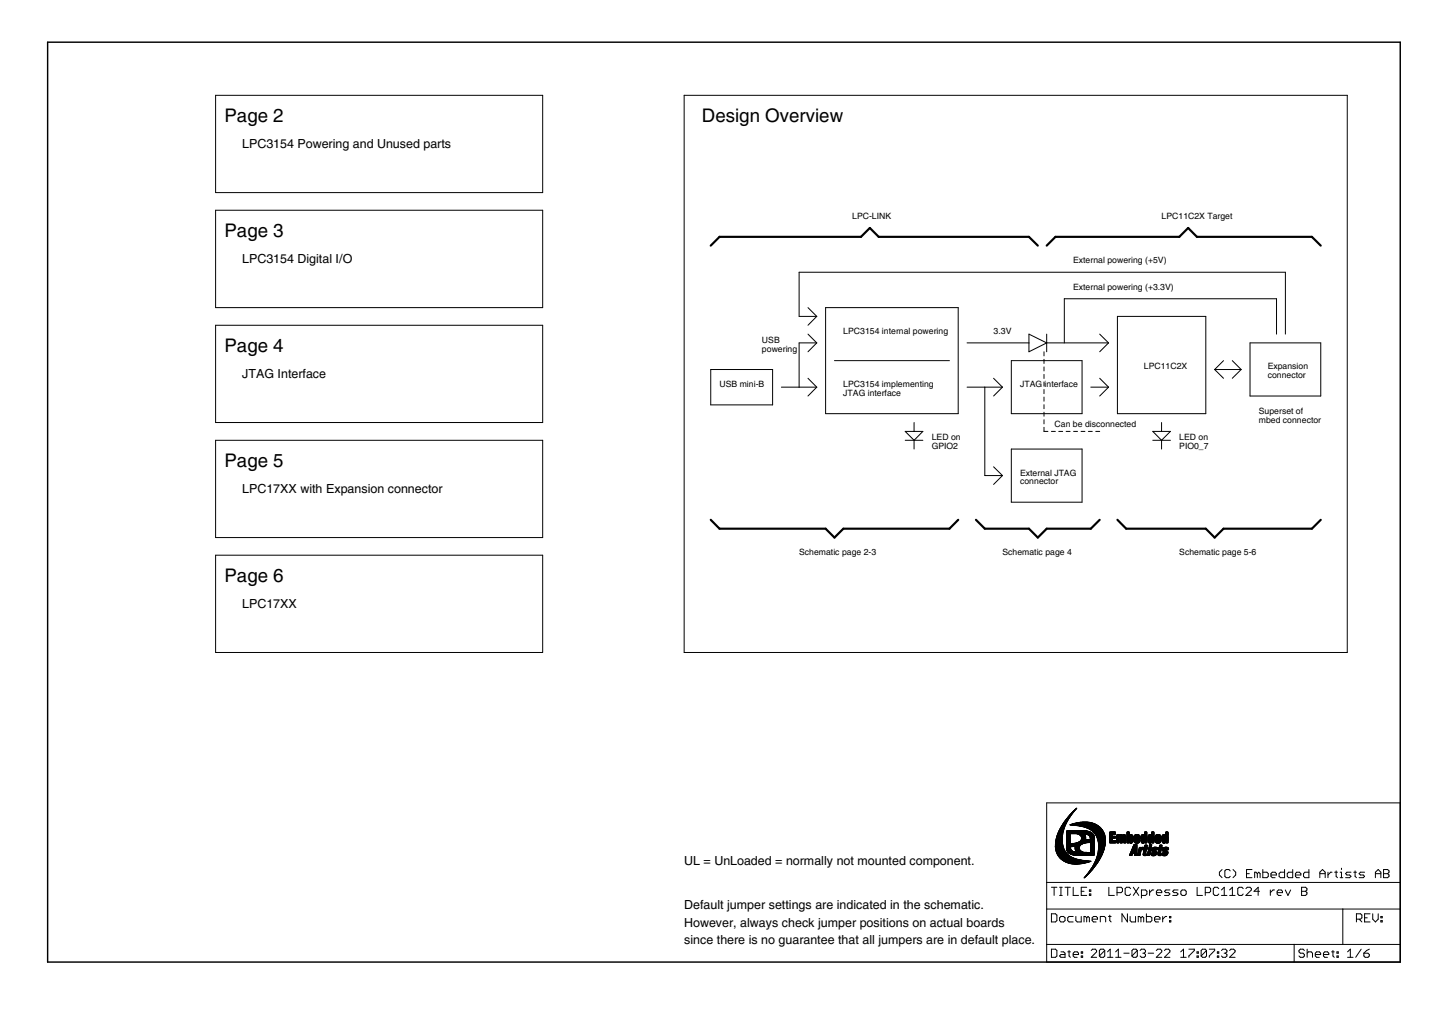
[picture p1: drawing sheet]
<svg xmlns="http://www.w3.org/2000/svg" width="297mm" height="210mm" viewBox="0 0 297 210" stroke-linecap="round" stroke-linejoin="round" font-family="sans-serif">
<defs><g id="words">
<g font-size="4.4">
<text x="46.1" y="25">Page 2</text>
<text x="144.1" y="25">Design Overview</text>
<text x="46.1" y="48.6">Page 3</text>
<text x="46.1" y="72.2">Page 4</text>
<text x="46.1" y="95.8">Page 5</text>
<text x="46.1" y="119.4">Page 6</text>
</g>
<g font-size="3">
<text x="49.7" y="30.4">LPC3154 Powering and Unused parts</text>
<text x="49.7" y="54">LPC3154 Digital I/O</text>
<text x="49.7" y="77.6">JTAG Interface</text>
<text x="49.7" y="101.2">LPC17XX with Expansion connector</text>
<text x="49.7" y="124.8">LPC17XX</text>
<text x="140.4" y="177.4">UL = UnLoaded = normally not mounted component.</text>
<text x="140.4" y="190.1">However, always check jumper positions on actual boards</text>
<text x="140.4" y="186.5">Default jumper settings are indicated in the schematic.</text>
<text x="140.4" y="193.8">since there is no guarantee that all jumpers are in default place.</text>
</g>
<g font-size="2.1">
<text x="174.9" y="45">LPC-LINK</text>
<text x="238.4" y="45">LPC11C2X Target</text>
<text x="220.3" y="54">External powering (+5V)</text>
<text x="220.3" y="59.5">External powering (+3.3V)</text>
<text x="156.4" y="70.4">USB</text>
<text x="173.1" y="68.6">LPC3154 internal powering</text>
<text x="204" y="68.6">3.3V</text>
<text x="156.4" y="72.2">powering</text>
<text x="234.8" y="75.8">LPC11C2X</text>
<text x="260.2" y="75.8">Expansion</text>
<text x="260.2" y="77.6">connector</text>
<text x="147.7" y="79.4">USB mini-B</text>
<text x="173.1" y="79.4">LPC3154 implementing</text>
<text x="173.1" y="81.3">JTAG interface</text>
<text x="209.4" y="79.4">JTAG interface</text>
<text x="216.5" y="87.6">Can be disconnected</text>
<text x="258.4" y="84.9">Superset of</text>
<text x="258.4" y="86.7">mbed connector</text>
<text x="191.3" y="90.3">LED on</text>
<text x="191.3" y="92.1">GPIO2</text>
<text x="242.1" y="90.3">LED on</text>
<text x="242.1" y="92.1">PIO0_7</text>
<text x="209.4" y="97.6">External JTAG</text>
<text x="209.4" y="99.4">connector</text>
<text x="164" y="113.9">Schematic page 2-3</text>
<text x="205.8" y="113.9">Schematic page 4</text>
<text x="242.1" y="113.9">Schematic page 5-6</text>
</g>
</g></defs>
<path d="M9.8 8.7v188.7zM9.8 8.7h277.6zM287.4 8.7v188.7zM9.8 197.4h277.6z" fill="#000" stroke="#000" stroke-width=".3"/>
<g fill="#000" stroke="#000" stroke-width=".21">
<path d="M44.3 19.6h67.1zM111.4 19.6v19.9zM140.4 19.6h136.2zM276.6 19.6v114.3zM44.3 19.6v19.9zM44.3 39.5h67.1zM44.3 43.1h67.1zM111.4 43.1v20zM164 55.9v9zM164 55.9h99.9zM44.3 43.1v20zM44.3 66.7h67.1z"/>
<path d="M44.3 63.1h67.1zM111.4 66.7v20zM145.9 75.8h12.7zM158.6 75.8v7.3zM160.4 79.4h3.6zM164 79.4h3.7zM164 70.4v9zM164 70.4h3.7zM164 64.9h3.7zM165.9 77.6l1.8 1.8zM167.7 79.4l-1.8 1.9zM165.9 68.6l1.8 1.8z"/>
<path d="M167.7 70.4l-1.8 1.8zM165.9 63.1l1.8 1.8zM167.7 64.9l-1.8 1.8zM169.5 63.1v21.8zM171.3 74h23.6zM169.5 63.1h27.2zM198.5 70.4h12.7zM198.5 79.4h3.7zM202.2 79.4h3.6zM202.2 79.4v18.2zM204 77.6l1.8 1.8zM205.8 79.4l-1.8 1.9z"/>
<path d="M207.6 74h14.5zM211.2 68.6l3.7 1.8zM211.2 70.4v1.8zM211.2 68.6v1.8zM211.2 72.2l3.7-1.8zM214.3 72.2v.8zM214.3 73.7v.9zM214.3 75.3v.8zM214.3 76.8v.9zM214.3 78.4v.8zM214.3 79.9v.9zM214.9 70.4h12.7z"/>
<path d="M214.9 70.4v1.8zM214.9 68.6v1.8zM218.5 61.3h43.5zM218.5 61.3v9.1zM222.1 74v10.9zM223.9 79.4h3.7zM225.7 68.6l1.9 1.8zM227.6 70.4l-1.9 1.8zM225.7 77.6l1.9 1.8zM227.6 79.4l-1.9 1.9zM229.4 64.9v20zM229.4 64.9h18.1z"/>
<path d="M249.3 75.8h5.5zM249.3 75.8l1.9-1.8zM249.3 75.8l1.9 1.8zM253 74l1.8 1.8zM253 77.6l1.8-1.8zM256.6 70.4h14.5zM262 61.3v7.3zM263.9 55.9v12.7zM271.1 70.4v10.9zM44.3 66.7v20zM44.3 90.3h67.1zM44.3 86.7h67.1z"/>
<path d="M111.4 90.3v20zM145.9 75.8v7.3zM145.9 83.1h12.7zM169.5 84.9h27.2zM185.8 88.5h1.8zM187.6 86.7v1.8zM187.6 88.5h1.8zM185.8 88.5l1.8 1.8zM185.8 90.3h1.8zM187.6 90.3h1.8zM187.6 90.3v1.8zM189.4 88.5l-1.8 1.8z"/>
<path d="M196.7 63.1v21.8zM202.2 97.6h3.6zM204 95.8l1.8 1.8zM205.8 97.6l-1.8 1.8zM207.6 74v10.9zM207.6 92.1h14.5zM214.3 81.5v.8zM214.3 83v.9zM214.3 84.6v.8zM214.3 86.1v.9zM214.3 87.7v.8zM214.3 88.5h.8z"/>
<path d="M215.8 88.5h.8zM217.3 88.5h.8zM218.9 88.5h.8zM220.4 88.5h.8zM221.9 88.5h.8zM207.6 84.9h14.5zM222.1 92.1v10.9zM223.4 88.5h.8zM224.9 88.5h.8zM229.4 84.9h18.1zM236.6 88.5h1.8zM238.4 86.7v1.8z"/>
<path d="M238.4 88.5h1.9zM236.6 88.5l1.8 1.8zM236.6 90.3h1.8zM238.4 90.3h1.9zM238.4 90.3v1.8zM240.3 88.5l-1.9 1.8zM247.5 64.9v20zM256.6 70.4v10.9zM256.6 81.3h14.5zM44.3 90.3v20zM44.3 113.9h67.1zM44.3 110.3h67.1z"/>
<path d="M111.4 113.9v20zM207.6 92.1v10.9zM207.6 103h14.5zM44.3 113.9v20zM44.3 133.9h67.1zM140.4 19.6v114.3zM140.4 133.9h136.2zM250.3 179v.5zM250.3 179l.6-.6zM251.4 178.7v1.1zM251.4 179.8l.3 .3zM251.4 178.7l.3-.3z"/>
<path d="M251.7 178.4h.6zM252.3 178.4l.2 .3zM253.7 179v.5zM253.1 178.4l.6 .6zM255.9 178.4v1.7zM255.9 179.3h.6zM255.9 178.4h1.1zM257.6 179h.2zM257.8 179l.3 .3zM258.1 179.3v.8zM258.1 179.3l.3-.3zM258.4 179l.3 .3z"/>
<path d="M258.7 179.3v.8zM259.2 178.4v1.7zM259.2 179h.9zM260.3 179.3v.5zM260.1 179l.2 .3zM260.9 179.3v.5zM261.2 179l-.3 .3zM261.2 179h.5zM261.7 179l.3 .3zM262 179.3v.2zM260.9 179.5h1.1zM262.6 179.3v.5z"/>
<path d="M262.8 179l-.2 .3zM262.8 179h.9zM263.7 178.4v1.7zM264.2 179.3v.5zM264.5 179l-.3 .3zM264.5 179h.9zM265.4 178.4v1.7zM265.9 179.3v.5zM266.2 179l-.3 .3zM266.2 179h.5zM266.7 179l.3 .3zM267 179.3v.2z"/>
<path d="M265.9 179.5h1.1zM267.6 179.3v.5zM267.9 179l-.3 .3zM267.9 179h.8zM268.7 178.4v1.7zM270.9 179l.6-.6zM270.9 179.3h1.1zM271.5 178.4l.5 .6zM272 179v1.1zM273.2 179l-.6 .5zM273.2 179h.2zM274 179h.6z"/>
<path d="M274.3 178.7v1.1zM274.3 179.8l.3 .3zM275.1 179h.3zM275.4 179v1.1zM275.4 178.1v.3zM276.5 179l-.3 .3zM276.2 179.3l.3 .2zM276.5 179h.8zM276.5 179.5h.6zM277.1 179.5l.2 .3zM277.9 179h.5zM278.2 178.7v1.1z"/>
<path d="M278.2 179.8l.2 .3zM279.3 179l-.3 .3zM279 179.3l.3 .2zM279.3 179h.8zM279.3 179.5h.5zM279.8 179.5l.3 .3zM282.3 179l.6-.6zM282.3 179.3h1.2zM282.9 178.4l.6 .6zM283.5 179v1.1zM284 178.4h.9zM284 179.3h.9z"/>
<path d="M284.9 178.4l.2 .3zM284.9 179.3l.2 .2zM285.1 178.7v.3zM285.1 179l-.2 .3zM285.1 179.5v.3zM285.1 179.8l-.2 .3zM214.9 164.7h72.5zM287.4 164.7v16.4zM214.9 197.4h50.8zM214.9 193.8v3.6zM214.9 193.8h50.8zM214.9 186.5v7.3z"/>
<path d="M214.9 181.1v5.4zM214.9 181.1h72.5zM214.9 164.7v16.4zM215.8 194.8v1.6zM215.8 196.4h.9zM215.8 182.1h1.2zM215.8 187.5v1.7zM215.8 189.2h.9zM216.4 182.1v1.6zM216.7 196.4l.3-.2zM215.8 194.8h.9zM216.7 189.2l.3-.3z"/>
<path d="M215.8 187.5h.9zM217 195v1.2zM216.7 194.8l.3 .2zM217 187.8v1.1zM216.7 187.5l.3 .3zM217.8 195.9l-.3 .3zM217.5 183.7h.6zM217.5 182.1h.6zM217.5 188.3v.6zM217.5 188.9l.3 .3zM217.8 195.3h.5zM217.5 196.2l.3 .2z"/>
<path d="M217.8 195.9h.8zM217.8 182.1v1.6zM217.8 189.2h.5zM217.8 188l-.3 .3zM218.3 195.3l.3 .3zM218.3 189.2l.3-.3zM217.8 188h.5zM218.6 195.6v.8zM217.8 196.4h.8zM218.6 182.1h1.1zM218.6 188.3v.6zM218.3 188l.3 .3z"/>
<path d="M219.2 195.3h.5zM219.2 182.1v1.6zM219.2 188.3v.6zM219.2 188.9l.3 .3zM219.5 195v1.2zM219.5 196.2l.2 .2zM219.5 188l-.3 .3zM219.5 189.2h.8zM220.3 195.6v.6zM220.3 195.6l.3-.3zM220.3 182.1v1.6zM220.3 183.7h1.1z"/>
<path d="M219.5 188h.8zM220.3 196.2l.3 .2zM220.6 195.3h.5zM220.9 188v.9zM220.9 188.9l.2 .3zM220.6 196.4h.5zM221.1 195.3l.3 .3zM221.1 189.2h.9zM221.4 195.6v.3zM220.3 195.9h1.1zM222 195.3h.2zM222 195.3v.3z"/>
<path d="M222 196.2h.2zM222 196.2v.2zM222 182.1v1.6zM222 183.7h1.1zM222 182.9h.5zM222 188v1.2zM222.2 195.3v.3zM222 195.6h.2zM222.2 196.2v.2zM222 196.4h.2zM222.5 188v1.2zM222.5 188h.3z"/>
<path d="M222.8 188l.3 .3zM222 182.1h1.1zM223.1 188.3v.9zM223.1 188.3l.3-.3zM223.4 188l.2 .3zM223.6 182.6h.3zM223.6 182.6v.3zM223.6 183.4h.3zM223.6 183.4v.3zM223.6 188.3v.9zM223.9 182.6v.3zM223.6 182.9h.3z"/>
<path d="M223.9 183.4v.3zM223.6 183.7h.3zM225.1 195.3l-1.1 1.1zM224.2 188.3v.6zM224.2 188.3l.3-.3zM224.3 194.8l-.3 .2zM224.2 188.9l.3 .3zM224.5 188h.5zM224.3 194.8h.5zM224.5 189.2h.5zM225 188l.3 .3zM224 196.4h1.1z"/>
<path d="M225.1 195v.3zM224.8 194.8l.3 .2zM225.3 188.3v.3zM224.2 188.6h1.1zM225.7 195v1.2zM225.7 195l.3-.2zM226.8 195l-1.1 1.2zM225.9 188v1.2zM225.9 188h.8zM226 194.8h.5zM225.7 196.2l.3 .2zM226.5 194.8l.3 .2z"/>
<path d="M226 196.4h.5zM226.7 188l.3 .3zM226.8 195v1.2zM226.8 196.2l-.3 .2zM227 188.3v.9zM227.4 195.3l.5-.5zM227.4 196.4h1.1zM227.5 188h.6zM227.6 182.1v1.6zM227.6 183.7h1.1zM227.8 187.8v1.1zM227.8 188.9l.3 .3z"/>
<path d="M227.9 194.8v1.6zM229 195.3l.6-.5zM229 196.4h1.1zM229.3 182.1v1.6zM229.3 182.1h.8zM229.6 194.8v1.6zM230.1 182.1l.3 .2zM229.3 183.2h.8zM230.3 187.5v1.7zM230.3 187.5l1.1 1.7zM230.4 182.3v.6zM230.1 183.2l.3-.3z"/>
<path d="M230.7 195.6h1.1zM231 182.3v1.1zM231 183.4l.2 .3zM231.2 182.1l-.2 .2zM231.2 183.7h.6zM231.4 187.5v1.7zM231.2 182.1h.6zM232.1 183.4l-.3 .3zM232 188v.9zM232 188.9l.3 .3zM231.8 182.1l.3 .2zM232.3 189.2h.8z"/>
<path d="M232.4 195v1.2zM232.4 195l.2-.2zM233.5 195l-1.1 1.2zM232.6 194.8h.6zM232.4 196.2l.2 .2zM232.6 182.1l1.2 1.6zM233.1 188v1.2zM233.2 194.8l.3 .2zM232.6 196.4h.6zM233.5 195v1.2zM233.5 196.2l-.3 .2zM233.7 188v1.2z"/>
<path d="M233.7 188h.2zM233.8 182.1l-1.2 1.6zM233.9 188l.3 .3zM234 195l.3-.2zM234.2 188.3v.9zM234.2 188.3l.3-.3zM234.3 194.8h.6zM234 196.2l.3 .2zM234.3 182.6v1.7zM234.3 182.6h.9zM234.5 188l.3 .3zM234.8 188.3v.9z"/>
<path d="M234.9 194.8l.2 .2zM234.6 195.6h.3zM234.9 195.6l.2 .3zM234.3 196.4h.6zM235.1 195v.3zM235.1 195.3l-.2 .3zM235.1 195.9v.3zM235.1 196.2l-.2 .2zM235.2 182.6l.2 .3zM234.3 183.7h.9zM235.3 187.5v1.7zM235.3 189.2h.9z"/>
<path d="M235.4 182.9v.5zM235.4 183.4l-.2 .3zM235.7 195.6h1.1zM236 182.6v1.1zM236 183.2l.5-.6zM236.2 189.2l.3-.3zM235.3 188h.9zM236.5 188.3v.6zM236.2 188l.3 .3zM236.5 182.6h.3zM237 188.3v.6zM237.3 188l-.3 .3z"/>
<path d="M237 188.9l.3 .3zM237.3 188h.5zM237.4 196.4l1.1-1.1zM237.4 182.9v.5zM237.4 182.9l.3-.3zM237.4 195l.3-.2zM237.4 183.4l.3 .3zM237.7 182.6h.5zM237.3 189.2h.5zM237.8 188l.3 .3zM238.1 188.3v.3zM237 188.6h1.1z"/>
<path d="M237.7 194.8h.5zM237.7 183.7h.5zM238.2 182.6l.3 .3zM237.4 196.4h1.1zM238.5 195v.3zM238.2 194.8l.3 .2zM238.5 182.9v.3zM237.4 183.2h1.1zM238.7 188v1.2zM238.7 188.6l.5-.6zM239 196.4l1.2-1.1zM239.1 183.7h.8z"/>
<path d="M239.1 182.9l.2-.3zM239.2 188h.3zM239 195l.3-.2zM239.1 182.9l.2 .3zM239.3 182.6h.9zM239.3 194.8h.6zM240.2 183.4l-.3 .3zM239.3 183.2h.6zM240.1 188h.2zM240.1 188v.3zM240.1 188.9h.2zM240.1 188.9v.3z"/>
<path d="M239 196.4h1.2zM240.2 195v.3zM239.9 194.8l.3 .2zM239.9 183.2l.3 .2zM240.3 188v.3zM240.1 188.3h.2zM240.3 188.9v.3zM240.1 189.2h.2zM240.7 183.7h.9zM240.7 182.9l.3-.3zM240.7 182.9l.3 .3zM241 182.6h.8z"/>
<path d="M241.8 183.4l-.2 .3zM241 183.2h.6zM241.6 183.2l.2 .2zM242.4 195.3l.6-.5zM242.4 196.4h1.1zM242.4 182.9v.5zM242.4 183.4l.3 .3zM242.7 183.7h.5zM242.7 182.6l-.3 .3zM243 194.8v1.6zM243.5 183.4l-.3 .3zM242.7 182.6h.5z"/>
<path d="M243.5 182.9v.5zM243.2 182.6l.3 .3zM244.1 194.8h1.1zM244.1 196.2v.2zM245.2 194.8v.2zM245.2 195l-1.1 1.2zM245.7 195.3h.3zM245.7 195.3v.3zM245.7 196.2h.3zM245.7 196.2v.2zM245.7 182.1v1.6zM245.7 183.7h1.1z"/>
<path d="M246 195.3v.3zM245.7 195.6h.3zM246 196.2v.2zM245.7 196.4h.3zM246.6 195v1.2zM246.6 195l.2-.2zM247.7 195l-1.1 1.2zM246.8 194.8h.6zM246.6 196.2l.2 .2zM247.4 194.8l.3 .2zM246.8 196.4h.6zM247.4 182.1v1.6z"/>
<path d="M247.4 182.1h.8zM247.7 195v1.2zM247.7 196.2l-.3 .2zM248.2 194.8h1.1zM248.2 196.2v.2zM248.2 182.1l.3 .2zM247.4 183.2h.8zM248.5 182.3v.6zM248.2 183.2l.3-.3zM249.1 182.3v1.1zM249.1 183.4l.3 .3zM249.3 194.8v.2z"/>
<path d="M249.3 195l-1.1 1.2zM249.1 182.3l.3-.2zM249.4 183.7h.5zM249.9 195.3h.3zM249.9 195.3v.3zM249.9 196.2h.3zM249.9 196.2v.2zM249.4 182.1h.5zM250.2 183.4l-.3 .3zM250.2 195.3v.3zM249.9 195.6h.3zM250.2 196.2v.2z"/>
<path d="M249.9 196.4h.3zM249.9 182.1l.3 .2zM250.7 195l.3-.2zM250.7 182.6l.6-.5zM250.7 183.7h1.2zM250.3 179.5l.6 .6zM251 194.8h.6zM250.7 196.2l.3 .2zM251.3 182.1v1.6zM251.6 194.8l.3 .2zM251.3 195.6h.3zM251.6 195.6l.3 .3z"/>
<path d="M251 196.4h.6zM251.7 180.1h.6zM251.9 195v.3zM251.6 195.6l.3-.3zM251.9 195.9v.3zM251.6 196.4l.3-.2zM252.5 179.8l-.2 .3zM252.4 196.4l1.1-1.1zM252.4 182.6l.6-.5zM252.4 183.7h1.1zM252.7 194.8l-.3 .2zM253 182.1v1.6z"/>
<path d="M253.1 180.1l.6-.6zM252.7 194.8h.5zM252.4 196.4h1.1zM253.5 195v.3zM253.2 194.8l.3 .2zM254.1 182.3v1.1zM254.1 183.4l.3 .3zM254.4 182.1l-.3 .2zM254.4 183.7h.5zM254.4 182.1h.5zM255.2 183.4l-.3 .3zM254.9 182.1l.3 .2z"/>
<path d="M255.8 183.7l1.1-1.1zM255.9 180.1h1.1zM256 182.1l-.2 .2zM256 182.1h.6zM255.8 183.7h1.1zM256.9 182.3v.3zM256.6 182.1l.3 .2zM257.4 182.9h1.2zM257.6 179v1.1zM258.3 182.1v1.6zM257.4 182.9l.9-.8zM259.2 180.1h.9z"/>
<path d="M260.1 180.1l.2-.3zM260.8 182.6v1.1zM260.8 183.2l.5-.6zM260.9 179.8l.3 .3zM261.3 182.6h.3zM261.2 180.1h.5zM262.2 182.9v.5zM262.4 182.6l-.2 .3zM262.2 183.4l.2 .3zM262.4 182.6h.6zM262.6 179.8l.2 .3zM262.4 183.7h.6z"/>
<path d="M263 182.6l.3 .3zM263.3 182.9v.3zM262.2 183.2h1.1zM262.8 180.1h.9zM263.8 182.6l.6 1.1zM264.9 182.6l-.5 1.1zM264.2 179.8l.3 .3zM264.5 180.1h.9zM265.7 193.8v3.6zM265.7 193.8h10zM265.7 197.4h21.7zM265.9 179.8l.3 .3z"/>
<path d="M266.7 195v.3zM266.7 195.3l.2 .3zM266.2 180.1h.5zM266.9 194.8l-.2 .2zM266.9 195.6h.6zM266.7 196.2l.2 .2zM267.2 182.1v1.6zM267.2 182.1h.8zM267.2 182.9h.8zM266.9 194.8h.6zM267.5 195.6l.3 .3zM266.9 196.4h.6z"/>
<path d="M267.5 194.8l.3 .2zM267.8 195.9v.3zM267.8 196.2l-.3 .2zM267.6 179.8l.3 .3zM268 182.1l.3 .2zM268 182.9l.3 .3zM267.2 183.7h.8zM268.3 182.3v.3zM268.3 182.6l-.3 .3zM268.3 183.2v.2zM268.3 183.4l-.3 .3zM268.3 194.8v1.6z"/>
<path d="M268.3 195.6l.3-.3zM268.6 195.3h.6zM267.9 180.1h.8zM269.2 195.3l.2 .3zM269.4 195.6v.8zM270 195.6v.6zM270 195.6l.3-.3zM270 196.2l.3 .2zM270.3 195.3h.5zM270.3 196.4h.5zM270.8 195.3l.3 .3zM270.9 179v1.1z"/>
<path d="M271.1 195.6v.3zM270 195.9h1.1zM271.7 195.6v.6zM271.7 195.6l.2-.3zM271.7 196.2l.2 .2zM271.9 195.3h.6zM271.9 196.4h.6zM272.5 195.3l.3 .3zM272.6 179v1.1zM272.8 195.6v.3zM271.7 195.9h1.1zM273.3 195.3h.6z"/>
<path d="M273.6 195v1.2zM273.6 196.2l.3 .2zM274.4 195.3h.3zM274.4 195.3v.3zM274.4 196.2h.3zM274.4 196.2v.2zM274.7 195.3v.3zM274.4 195.6h.3zM274.7 196.2v.2zM274.4 196.4h.3zM275.1 180.1h.6zM275.7 186.5v7.3z"/>
<path d="M214.9 186.5h60.8zM275.7 193.8h11.7zM276.2 180.1h.9zM276.6 195.3l.6-.5zM276.6 196.4h1.1zM277.1 180.1l.2-.3zM277.2 194.8v1.6zM279.4 194.8l-1.1 1.6zM278.4 187.5v1.7zM278.4 187.5h.9zM279 188.6l.6 .6zM279 180.1h.8z"/>
<path d="M279.3 187.5l.3 .3zM278.4 188.6h.9zM279.6 187.8v.5zM279.6 188.3l-.3 .3zM279.8 180.1l.3-.3zM280 195.6v.6zM280 196.2l.2 .2zM280.1 187.5v1.7zM280.1 189.2h1.1zM280.1 188.3h.6zM280.2 196.4h.6zM280 195.6l.5-.6z"/>
<path d="M280.8 196.4l.3-.2zM280 195.6h.8zM280.5 195l.6-.2zM281.1 195.9v.3zM280.8 195.6l.3 .3zM280.1 187.5h1.1zM281.8 187.5v1.1zM281.8 188.6l.5 .6zM282.3 189.2l.6-.6zM282.3 179v1.1zM282.9 187.5v1.1zM283.5 188h.2z"/>
<path d="M283.5 188v.3zM283.5 188.9h.2zM283.5 188.9v.3zM283.7 188v.3zM283.5 188.3h.2zM283.7 188.9v.3zM283.5 189.2h.2zM284 178.4v1.7zM284 180.1h.9zM275.7 186.5h11.7zM287.4 186.5v7.3zM287.4 193.8v3.6z"/>
<path d="M287.4 181.1v5.4z"/>
</g>
<g fill="#000" stroke="#000" stroke-width=".21">
<path d="M216.6 173.8l1.7 .1zM216.6 173.8h1.6zM216.6 173.7l1.6 .1zM216.6 173.7h1.6zM216.6 173.6l1.6 .1zM216.6 173.6h1.6zM216.7 173.5l1.5 .1zM216.7 173.5h1.5zM216.7 173.4l1.5 .1zM216.7 173.4h1.5zM216.7 173.4h1.4zM216.7 173.3l1.4 .1z"/>
<path d="M216.7 173.3h1.4zM216.7 173.2l1.4 .1zM216.7 173.2h1.4zM216.7 174l1.6 .1zM216.7 174h1.6zM216.7 173.9l1.6 .1zM216.7 173.9h1.6zM216.7 172.9h1.4zM216.7 172.8l1.4 .1zM216.7 172.8h1.4zM216.7 174.2h1.7zM216.7 174.1l1.7 .1z"/>
<path d="M216.7 174.1h1.7zM216.7 174l1.7 .1zM216.7 173.1l1.4 .1zM216.7 173.1h1.4zM216.7 173l1.4 .1zM216.7 173h1.4zM216.7 172.9l1.4 .1zM216.7 174.3l1.8 .1zM216.7 174.3h1.8zM216.7 174.3h1.7zM216.7 174.2l1.7 .1zM216.7 172.7l1.4 .1z"/>
<path d="M216.7 172.7h1.4zM216.7 172.6l1.4 .1zM216.7 172.6h1.4zM216.7 172.5l1.4 .1zM216.8 174.5l1.8 .1zM216.8 174.5h1.7zM216.8 174.4l1.7 .1zM216.8 174.4h1.7zM216.8 172.5h1.3zM216.8 172.4l1.3 .1zM216.8 172.4h1.3zM216.8 172.3l1.3 .1z"/>
<path d="M216.8 174.6l1.9 .1zM216.8 174.6h1.8zM216.8 172.3h1.3zM216.8 172.2l1.3 .1zM216.8 172.2h1.3zM216.8 172.1l1.3 .1zM216.8 174.8h1.9zM216.8 174.7l1.9 .1zM216.8 174.7h1.9zM216.8 172.1h1.3zM216.8 172l1.3 .1zM216.8 172h1.3z"/>
<path d="M216.9 174.8h1.9zM216.9 174.8l1.9 .1zM216.9 172h1.2zM216.9 171.9l1.2 .1zM216.9 171.9h1.2zM216.9 174.9h1.9zM216.9 174.9l2 .1zM216.9 174.9l1.9 .1zM216.9 171.8l1.2 .1zM216.9 171.8h1.2zM216.9 171.7l1.2 .1zM216.9 171.7h1.2z"/>
<path d="M216.9 171.6l1.2 .1zM217 175l1.9 .1zM217 175h1.9zM217 175.1l2 .1zM217 175.1h2zM217 171.6h1.1zM217 171.5l1.1 .1zM217 171.5h1.1zM217 171.4l1.1 .1zM217 171.4h1.1zM217 175.2h2.1zM217 175.3h2.2z"/>
<path d="M217 175.2l2.1 .1zM217 171.3l1.1 .1zM217 171.3h1.1zM217.1 175.3l2.1 .1zM217.1 175.3h2.1zM217.1 171.2l1 .1zM217.1 171.2h1zM217.1 175.4h2.2zM217.1 171.1l1 .1zM217.1 171.1h1zM217.2 175.5h2.2zM217.2 175.4l2.1 .1z"/>
<path d="M217.2 171l.9 .1zM217.2 171h1zM217.2 175.5l2.3 .1zM217.2 170.9l1 .1zM217.2 170.9h1zM217.2 175.6h2.3zM217.2 170.8l1 .1zM217.3 175.6l2.3 .1zM217.3 175.6h2.3zM217.3 170.8h.9zM217.3 170.7l.9 .1zM217.3 175.7h2.4z"/>
<path d="M217.3 170.7h.9zM217.3 170.6l.9 .1zM217.3 175.7l2.5 .1zM217.3 175.7h2.5zM217.4 170.6h.8zM217.4 170.5l.8 .1zM217.4 175.8h2.4zM217.4 170.5h.9zM217.4 170.4l.9 .1zM217.4 175.8l2.5 .1zM217.4 175.9h2.6zM217.4 170.4h.9z"/>
<path d="M217.4 170.3l.9 .1zM217.5 175.9h2.6zM217.5 170.3h.8zM217.5 175.9l2.6 .1zM217.5 170.2l.9 .1zM217.5 170.2h.9zM217.5 176h2.7zM217.6 170.2h.8zM217.6 170.1l.8 .1zM217.6 176h2.7zM217.6 176l2.8 .1zM217.6 170.1h.8z"/>
<path d="M217.6 176.1h2.9zM217.6 170l.8 .1zM217.6 170h.8zM217.7 176.1h2.9zM217.7 169.9h.8zM217.7 169.9l.7 .1zM217.7 176.1l3 .1zM217.7 176.2h3.1zM217.7 169.8l.8 .1zM217.7 169.8h.8zM217.8 176.2l3.1 .1zM217.8 169.8h.7z"/>
<path d="M217.8 169.7l.7 .1zM217.8 176.3h3.2zM217.8 169.7h.7zM217.8 169.6l.8 .1zM217.9 176.3h3.2zM217.9 169.6h.7zM217.9 169.5l.7 .1zM217.9 176.3l3.4 .1zM217.9 169.5h.7zM218 176.4h3.4zM218 169.4l.7 .1zM218 176.4h3.6z"/>
<path d="M218 169.4h.6zM218 169.3l.7 .1zM218 169.3h.7zM218.1 176.4l3.7 .1zM218.1 169.2l.6 .1zM218.1 176.5h3.9zM218.1 169.2h.6zM218.1 169.2h.7zM218.1 169.1l.7 .1zM218.1 176.5l4.1 .1zM218.2 169.1h.6zM218.2 169l.6 .1z"/>
<path d="M218.2 176.6h4.3zM218.2 176.6h4.6zM218.2 169h.6zM218.3 168.9l.6 .1zM218.3 168.9h.6zM218.3 168.8l.6 .1zM218.3 176.6l4.9 .1zM218.4 168.8l.5 .1zM218.4 176.7h5.2zM218.4 168.8h.5zM218.4 168.7l.5 .1zM218.4 168.7h.6z"/>
<path d="M218.4 176.7h5.6zM218.5 168.7h.5zM218.5 168.6l.5 .1zM218.5 176.7l5.4 .1zM218.5 168.6h.5zM218.5 168.6h.6zM218.6 168.5l.5 .1zM218.6 168.5h.5zM218.6 176.8h5.2zM218.6 168.4l.5 .1zM218.7 176.8h5zM218.7 168.4l.4 .1z"/>
<path d="M218.7 168.4h.5zM218.7 168.3l.5 .1zM218.7 176.8l4.9 .1zM218.8 168.3h.4zM218.8 168.2l.4 .1zM218.8 176.9h4.7zM218.8 168.2h.5zM218.9 168.1l.4 .1zM218.9 168.1h.4zM218.9 176.9l4.4 .1zM218.9 168l.4 .1zM218.9 174.2l.9 .1z"/>
<path d="M218.9 174.2h.9zM218.9 174.1l.9 .1zM218.9 174.1h.9zM218.9 174l.9 .1zM218.9 174l.8 .1zM218.9 174h.8zM218.9 173.9l.8 .1zM218.9 173.9h.8zM218.9 173.8l.8 .1zM218.9 173.8h.8zM218.9 173.8h.9zM218.9 173.4h2.9z"/>
<path d="M218.9 173.2h3.2zM218.9 170.9h5.2zM218.9 170.7l4.9 .1zM218.9 174.3h.9zM218.9 173.7l1 .1zM218.9 173.7h1.3zM218.9 173.7h1.6zM218.9 173.6l1.8 .1zM218.9 173.6h2.8zM218.9 173.5l2.8 .1zM218.9 173.5h2.8zM218.9 173.4l2.9 .1z"/>
<path d="M218.9 173.3l3 .1zM218.9 173.3h3zM218.9 173.2l3.1 .1zM218.9 173.1l3.3 .1zM218.9 173.1h3.4zM218.9 173.1h.8zM218.9 173l.8 .1zM218.9 173h.8zM218.9 172.9l.8 .1zM218.9 172.9h.8zM218.9 172.8l.8 .1zM218.9 172.8h.8z"/>
<path d="M218.9 172.7l.8 .1zM218.9 172.7h.8zM218.9 172.6l.8 .1zM218.9 172.6h.8zM218.9 172.5l.8 .1zM218.9 172.5h.8zM218.9 172.4l.8 .1zM218.9 172.4h.8zM218.9 172.3l.8 .1zM218.9 172.3h.8zM218.9 172.2l.8 .1zM218.9 172.2h.8z"/>
<path d="M218.9 172.1l.8 .1zM218.9 172.1h.8zM218.9 172l.8 .1zM218.9 172h.8zM218.9 171.9l.8 .1zM218.9 171.9h.8zM218.9 171.8l.8 .1zM218.9 171.8h.8zM218.9 171.7l.8 .1zM218.9 171.7h.8zM218.9 171.6l.8 .1zM218.9 171.6h.8z"/>
<path d="M218.9 171.5l.8 .1zM218.9 171.5h.8zM218.9 171.4l.8 .1zM218.9 171.4h.8zM218.9 171.3l.8 .1zM218.9 171.3h.8zM218.9 171.2l.8 .1zM218.9 171.2h.8zM218.9 171.1l.8 .1zM218.9 171.1h.8zM218.9 171l.8 .1zM218.9 171h5.4z"/>
<path d="M218.9 171h5.3zM218.9 170.9l5.3 .1zM218.9 170.8l5.1 .1zM218.9 170.8h5.1zM218.9 170.7l5 .1zM218.9 170.7h4.9zM218.9 170.6l4.7 .1zM218.9 170.6h4.7zM218.9 170.6h4.5zM218.9 170.5l4.4 .1zM218.9 170.5h4.2zM218.9 168l.5 .1z"/>
<path d="M219 174.4l.9 .1zM219 177h4.2zM219 174.4h.9zM219 174.3l.9 .1zM219 168h.4zM219 174.5l1 .1zM219 174.5h1zM219 167.9l.4 .1zM219 174.6h1.1zM219.1 174.5l1 .1zM219.1 167.9h.3zM219.1 174.6l1.1 .1z"/>
<path d="M219.1 177h3.9zM219.1 174.7h1.1zM219.1 170.5h3.8zM219.1 167.8l.4 .1zM219.1 174.7l1.3 .1zM219.1 174.7h1.2zM219.1 174.8h1.4zM219.1 167.8h.4zM219.2 177l3.7 .1zM219.2 167.7l.3 .1zM219.2 174.8l1.7 .1zM219.2 174.8h1.5z"/>
<path d="M219.2 167.7h.4zM219.2 174.9h3.9zM219.3 174.9l5.3 .1zM219.3 167.6l.3 .1zM219.3 167.6h.4zM219.3 177.1h3.4zM219.3 167.5l.4 .1zM219.4 167.5h.4zM219.4 175h5.2zM219.4 170.4l3.2 .1zM219.4 177.1h3.2zM219.4 175l5.2 .1z"/>
<path d="M219.4 167.4l.4 .1zM219.4 167.4h.4zM219.5 167.4h.3zM219.5 175.1h5.1zM219.5 167.3l.3 .1zM219.5 167.3h.4zM219.6 177.1l2.8 .1zM219.6 175.1l5 .1zM219.6 167.2l.3 .1zM219.6 169.2h5.5zM219.6 167.2h.3zM219.6 175.2h5z"/>
<path d="M219.7 167.2h.3zM219.7 175.2h4.9zM219.7 169.2l5.4 .1zM219.7 167.1l.3 .1zM219.7 177.2h2.5zM219.7 169.2h5.3zM219.7 171l4.6 .1zM219.7 167.1h.3zM219.8 175.2l4.8 .1zM219.8 167l.2 .1zM219.8 167h.3zM219.8 169.1l5.2 .1z"/>
<path d="M219.8 166.9l.3 .1zM219.9 175.3h4.7zM219.9 177.2h2.1zM219.9 166.9h.2zM219.9 166.9h.3zM219.9 169.1h5zM220 166.8l.2 .1zM220 166.8h.2zM220.1 175.3l4.5 .1zM220.1 169.1h4.7zM220.1 166.7l.2 .1zM220.1 166.7h.2z"/>
<path d="M220.1 166.6l.3 .1zM220.1 177.2l1.5 .1zM220.1 166.6h.3zM220.2 175.4h4.4zM220.2 169l4.5 .1zM220.2 166.6h.2zM220.2 173.1h2.2zM220.2 169.3h5zM220.2 166.5l.2 .1zM220.3 166.5h.2zM220.3 169h4.3zM220.3 166.4l.2 .1z"/>
<path d="M220.4 175.4l4.2 .1zM220.4 166.4h.1zM220.4 166.3l.2 .1zM220.4 166.3h.2zM220.5 169h4.1zM220.5 166.3h.1zM220.5 177.3h.7zM220.5 175.5h4.1zM220.6 173l1.9 .1zM220.6 166.2l.1 .1zM220.6 166.2h.1zM220.6 169.3l4.7 .1z"/>
<path d="M220.6 168.9l3.9 .1zM220.6 166.1l.2 .1zM220.7 174l.8 .1zM220.7 174h.8zM220.7 173.9l.8 .1zM220.7 166.1h.1zM220.7 174.3h.9zM220.7 174.2l.9 .1zM220.7 174.2h.9zM220.7 174.1l.9 .1zM220.7 174.1h.9zM220.7 174l.9 .1z"/>
<path d="M220.7 173.9h.9zM220.7 173.8l.9 .1zM220.7 173.8h.9zM220.7 173.7l.9 .1zM220.7 173.7h.9zM220.7 174.3l.9 .1zM220.7 173.6l.9 .1zM220.7 173h1.9zM220.7 168.9h3.6zM220.7 166l.2 .1zM220.8 174.4l.9 .1zM220.8 174.4h.9z"/>
<path d="M220.8 175.5h3.5zM220.8 174.5l1 .1zM220.8 174.5h1zM220.8 166h.1zM220.8 165.9l.1 .1zM220.8 174.6h1.1zM220.9 174.6l1 .1zM220.9 174.7h1.1zM220.9 173h1.9zM220.9 169.4h4.4zM220.9 168.8l3.3 .1zM220.9 174.7l1.2 .1z"/>
<path d="M221 174.8h1.2zM221 174.8h1.3zM221 174.8l1.4 .1zM221 172.9l1.9 .1zM221 171.1h3.3zM221.1 168.8l3 .1zM221.1 172.9h2.1zM221.2 169.4h4.2zM221.2 171.1l1.4 .1zM221.3 172.8l2.4 .1zM221.3 168.8h2.7zM221.3 172.8h3.3z"/>
<path d="M221.3 171.1l1.3 .1zM221.4 171.2h1.2zM221.4 172.8h3.2zM221.4 169.4l4 .1zM221.5 172.7l3.1 .1zM221.5 171.2l1.2 .1zM221.5 168.7l2.3 .1zM221.6 172.7h3zM221.6 171.2l1.1 .1zM221.6 171.3h1.1zM221.7 171.3l1 .1zM221.7 169.5h3.8z"/>
<path d="M221.7 172.6l2.9 .1zM221.7 172.6h2.9zM221.7 171.4h1.1zM221.8 172.6h2.8zM221.8 168.7h1.8zM221.8 171.4h1zM221.8 172.5l2.8 .1zM221.8 171.4l1 .1zM221.8 172.5h2.8zM221.8 171.5h1zM221.8 169.5h3.7zM221.9 172.4l2.7 .1z"/>
<path d="M221.9 172.4h2.7zM221.9 171.5l.9 .1zM221.9 171.5h.9zM221.9 171.6h.9zM222 172.3l2.6 .1zM222 172.3h.8zM222 171.6l.8 .1zM222 172.2l.9 .1zM222 172.2h.9zM222 171.7l.9 .1zM222 171.7h.9zM222 172.1l.9 .1z"/>
<path d="M222 172.1h.9zM222 172l.9 .1zM222 172h.9zM222 171.9l.9 .1zM222 171.9h.9zM222 171.8l.9 .1zM222 171.8h.9zM222 169.5l3.6 .1zM222.2 168.7h1.1zM222.2 169.6h3.4zM222.4 169.6l3.3 .1zM222.5 169.7h3.2z"/>
<path d="M222.6 169.7h3.2zM222.7 169.7l3.1 .1zM222.7 179.9h.2zM222.8 171.1l1.6 .1zM222.8 179.8l.1 .1zM222.8 179.8h.2zM222.9 179.7l.1 .1zM222.9 169.8h2.9zM222.9 179.7h.1zM222.9 179.7h.2zM222.9 179.6l.2 .1zM222.9 169.8h3z"/>
<path d="M223 179.6h.1zM223 171.1l1.4 .1zM223 172.3h1.6zM223 179.6h.2zM223 169.8l2.9 .1zM223.1 179.5l.1 .1zM223.1 179.5h.1zM223.1 171.2h1.3zM223.1 179.5h.2zM223.1 179.4l.2 .1zM223.2 179.4h.2zM223.2 169.9h2.8z"/>
<path d="M223.2 179.3l.2 .1zM223.2 171.2l1.3 .1zM223.2 179.3h.2zM223.2 172.3h1.4zM223.3 179.3h.2zM223.3 179.2l.2 .1zM223.3 179.2h.2zM223.3 171.2l1.2 .1zM223.3 179.2h.3zM223.4 171.3h1.1zM223.4 169.9l2.6 .1zM223.4 179.1l.2 .1z"/>
<path d="M223.4 171.3l1.1 .1zM223.4 170h2.7zM223.4 179.1h.3zM223.4 179l.3 .1zM223.4 179h.3zM223.5 179h.2zM223.5 171.4h1zM223.5 170l2.6 .1zM223.5 172.2l1.1 .1zM223.5 178.9l.3 .1zM223.5 178.9h.3zM223.5 171.4h1.1z"/>
<path d="M223.5 171.4l1.1 .1zM223.5 170.1h2.6zM223.6 178.8l.3 .1zM223.6 178.8h.3zM223.6 171.5h1zM223.6 170.1h2.5zM223.6 178.7l.3 .1zM223.7 171.5l.9 .1zM223.7 178.7h.3zM223.7 178.6l.3 .1zM223.7 171.6h.9zM223.7 170.1l2.5 .1z"/>
<path d="M223.7 178.6h.4zM223.7 171.6l.9 .1zM223.7 170.2h2.5zM223.8 178.6h.3zM223.8 171.7l.8 .1zM223.8 171.7h.8zM223.8 178.5l.3 .1zM223.8 178.5h.4zM223.8 172.8l.8 .1zM223.8 172.2h.8zM223.8 172.1l.8 .1zM223.8 171.9l.8 .1z"/>
<path d="M223.8 171.9h.8zM223.8 171.8l.8 .1zM223.8 171.8h.8zM223.8 170.2h2.4zM223.8 172.1h.8zM223.8 172l.8 .1zM223.8 172h.8zM223.9 178.4h.3zM223.9 178.4l.3 .1zM223.9 172.9h.7zM223.9 170.2l2.4 .1zM223.9 178.4h.4z"/>
<path d="M223.9 170.3h2.4zM223.9 174.9h.7zM223.9 174.8l.7 .1zM223.9 174.8h.7zM223.9 174.7l.7 .1zM223.9 174.7h.7zM223.9 174.6l.7 .1zM223.9 174.6h.7zM223.9 174.5l.7 .1zM223.9 174.5h.7zM223.9 174.4l.7 .1zM223.9 174.4h.7z"/>
<path d="M223.9 174.3l.7 .1zM223.9 174.3h.7zM223.9 174.2l.7 .1zM223.9 174.2h.7zM223.9 174.1l.7 .1zM223.9 174.1h.7zM223.9 174l.7 .1zM223.9 174h.7zM223.9 173.9l.7 .1zM223.9 173.9h.7zM223.9 173.8l.7 .1zM223.9 173.8h.7z"/>
<path d="M223.9 173.7l.7 .1zM223.9 173.7h.7zM223.9 173.6l.7 .1zM223.9 173.6h.7zM223.9 173.5l.7 .1zM223.9 173.5h.7zM223.9 173.4l.7 .1zM223.9 173.4h.7zM223.9 173.3l.7 .1zM223.9 173.3h.7zM223.9 173.2l.7 .1zM223.9 173.2h.7z"/>
<path d="M223.9 173.1l.7 .1zM223.9 173.1h.7zM223.9 173l.7 .1zM223.9 173h.7zM223.9 172.9l.7 .1zM223.9 178.3l.4 .1zM224 178.3h.3zM224 178.2l.4 .1zM224 170.3h2.3zM224 178.2h.4zM224 170.3l2.4 .1zM224.1 178.1l.4 .1z"/>
<path d="M224.1 170.4h2.2zM224.1 178.1h.4zM224.1 178l.4 .1zM224.1 170.4l2.3 .1zM224.2 178h.4zM224.2 170.5h2.2zM224.2 177.9l.4 .1zM224.2 177.9h.4zM224.2 177.8l.5 .1zM224.3 177.8l.4 .1zM224.3 177.8h.4zM224.3 170.5l2.1 .1z"/>
<path d="M224.3 170.6h2.2zM224.3 177.7l.4 .1zM224.3 177.7l.5 .1zM224.3 177.7h.5zM224.4 177.6l.5 .1zM224.4 177.6h.5zM224.4 170.6l2.1 .1zM224.4 170.7h2.1zM224.4 177.5l.5 .1zM224.5 177.5h.5zM224.5 170.7l2 .1zM224.5 177.4l.5 .1z"/>
<path d="M224.5 170.7l2.1 .1zM224.5 177.4h.5zM224.5 177.3l.5 .1zM224.5 170.8h2.1zM224.6 177.3l.5 .1zM224.6 177.3h.5zM224.6 170.8l2 .1zM224.6 177.2l.5 .1zM224.6 177.2h.5zM224.6 170.9h2zM224.6 177.2h.6zM224.6 177.1l.6 .1z"/>
<path d="M224.7 177.1h.5zM224.7 177.1h.6zM224.7 170.9l1.9 .1zM224.7 177l.6 .1zM224.7 177h.6zM224.7 171h2zM224.7 171h1.9zM224.7 176.9l.7 .1zM224.7 171l2 .1zM224.8 176.9h.6zM224.8 176.8l.6 .1zM224.8 171.1h1.9z"/>
<path d="M224.8 176.8h.6zM224.8 171.1l1.9 .1zM224.9 176.7l.6 .1zM224.9 171.2h1.9zM224.9 176.7h.6zM224.9 176.6l.6 .1zM224.9 176.6h.7zM224.9 171.2l1.9 .1zM224.9 171.3h1.9zM224.9 176.5l.7 .1zM225 176.4h.7zM225 171.4h1.8z"/>
<path d="M225 171.3l1.8 .1zM225 176.5h.6zM225 176.4l.7 .1zM225 176.3l.7 .1zM225 171.4l1.8 .1zM225 176.3h.7zM225 176.3h.8zM225 176.2l.8 .1zM225 171.5h1.8zM225.1 176.1l.7 .1zM225.1 176.1h.7zM225.1 176.2h.7z"/>
<path d="M225.1 171.5l1.7 .1zM225.1 171.5h1.7zM225.1 176.1h.8zM225.1 176l.8 .1zM225.1 171.6l1.7 .1zM225.1 171.6h1.7zM225.1 176h.8zM225.1 175.9l.9 .1zM225.1 171.7l1.7 .1zM225.1 171.7h1.7zM225.2 175.9h.8zM225.2 175.8l.8 .1z"/>
<path d="M225.2 175.8h.8zM225.2 171.8h1.7zM225.2 171.7l1.6 .1zM225.2 175.7l.8 .1zM225.2 175.7h.9zM225.2 171.9h1.7zM225.2 171.8l1.7 .1zM225.3 175.6l.8 .1zM225.3 175.6h.8zM225.3 172h1.6zM225.3 171.9l1.6 .1zM225.3 175.5l.8 .1z"/>
<path d="M225.3 175.5h.9zM225.3 172.1l1.6 .1zM225.3 172.1h1.6zM225.3 172l1.6 .1zM225.3 175.4l.9 .1zM225.3 175.4h.9zM225.3 172.2l1.6 .1zM225.3 172.2h1.6zM225.3 175.3l.9 .1zM225.3 175.3h.9zM225.3 175.3h1zM225.4 175.2h.9z"/>
<path d="M225.4 175.1l.9 .1zM225.4 175.1h.9zM225.4 172.4h1.5zM225.4 172.3l1.5 .1zM225.4 172.3h1.5zM225.4 175.2l.9 .1zM225.4 175l.9 .1zM225.4 175l1 .1zM225.4 175h1zM225.4 174.9l1 .1zM225.4 172.6h1.5zM225.4 172.5l1.5 .1z"/>
<path d="M225.4 172.5h1.5zM225.4 172.4l1.5 .1zM225.4 174.7l1.1 .1zM225.4 174.7h1.1zM225.4 174.9h1zM225.4 174.8l1.1 .1zM225.4 174.8h1.1zM225.4 172.8h1.5zM225.4 172.7l1.5 .1zM225.4 172.7h1.5zM225.4 172.6l1.5 .1zM225.5 174.7h1z"/>
<path d="M225.5 174.6l1 .1zM225.5 174.6h1zM225.5 174.5l1 .1zM225.5 174.5l1.1 .1zM225.5 174.5h1.1zM225.5 174.4l1.1 .1zM225.5 174.4h1.1zM225.5 173l1.4 .1zM225.5 173h1.4zM225.5 172.9l1.4 .1zM225.5 172.9h1.4zM225.5 172.8l1.4 .1z"/>
<path d="M225.5 172.8h1.4zM225.5 174.3l1.1 .1zM225.5 174.3h1.2zM225.5 174.2l1.2 .1zM225.5 174.2h1.2zM225.5 174.1l1.2 .1zM225.5 174.1h1.2zM225.5 174l1.2 .1zM225.5 174h1.2zM225.5 173.9l1.2 .1zM225.5 173.9h1.2zM225.5 173.8l1.2 .1z"/>
<path d="M225.5 173.8h1.2zM225.5 173.8h1.3zM225.5 173.7l1.3 .1zM225.5 173.7h1.3zM225.5 173.6l1.3 .1zM225.5 173.6h1.3zM225.5 173.5l1.3 .1zM225.5 173.5h1.3zM225.5 173.4l1.3 .1zM225.5 173.4h1.4zM225.5 173.3l1.4 .1zM225.5 173.3h1.4z"/>
<path d="M225.5 173.2l1.4 .1zM225.5 173.2h1.4zM225.5 173.1l1.4 .1zM225.5 173.1h1.4zM227.8 172.9l1.2 .1zM227.8 172.9h1.2zM227.8 172.8l1.2 .1zM227.8 172.8h1.2zM227.8 172.7l1.2 .1zM227.8 172.7h1.2zM227.8 172.6l1.2 .1zM227.8 172.6h1.2z"/>
<path d="M227.8 172.5l1.2 .1zM227.8 172.5h.5zM227.8 172.4l.5 .1zM227.8 172.4h.5zM227.8 172.3l.5 .1zM227.8 172.3h.5zM227.8 172.2l.5 .1zM227.8 172.2h.5zM227.8 172.1l.5 .1zM227.8 172.1h.5zM227.8 172l.5 .1zM227.8 172h.5z"/>
<path d="M227.8 172h1.1zM227.8 171.9l1.1 .1zM227.8 171.9h1.1zM227.8 171.8l1.1 .1zM227.8 171.8h1.1zM227.8 171.7l1.1 .1zM227.8 171.7h1.1zM227.8 171.6l1.1 .1zM227.8 171.6h1.1zM227.8 171.5l.5 .1zM227.8 171.5h.5zM227.8 171.4l.5 .1z"/>
<path d="M227.8 171.4h.5zM227.8 171.3l.5 .1zM227.8 171.3h.5zM227.8 171.2l.5 .1zM227.8 171.2h.5zM227.8 171.1l1.2 .1zM227.8 171.1h1.2zM227.8 171l1.2 .1zM227.8 171h1.2zM227.8 170.9l1.2 .1zM227.8 170.9h1.2zM227.8 170.8l1.2 .1z"/>
<path d="M227.8 170.8h1.2zM227.8 170.7l1.2 .1zM229.2 171.6l.6 .1zM229.2 171.6h1.9zM229.2 171.5l1.9 .1zM229.2 171.5h1.9zM229.2 171.4l1.9 .1zM229.3 172.9l.4 .1zM229.3 172.9h.4zM229.3 172.8l.4 .1zM229.3 172.8h.4zM229.3 172.7l.4 .1z"/>
<path d="M229.3 172.7h.4zM229.3 172.6l.4 .1zM229.3 172.6h.4zM229.3 172.5l.4 .1zM229.3 172.5h.4zM229.3 172.4l.4 .1zM229.3 172.4h.4zM229.3 172.3l.4 .1zM229.3 172.3h.4zM229.3 172.2l.4 .1zM229.3 172.2h.4zM229.3 172.1l.4 .1z"/>
<path d="M229.3 172.1h.4zM229.3 172l.4 .1zM229.3 172h.4zM229.3 171.9l.4 .1zM229.3 171.9h.4zM229.3 171.8l.4 .1zM229.3 171.8h.4zM229.3 171.7l.4 .1zM229.3 171.7h.4zM229.3 171.6l.4 .1zM229.3 171.4h.4zM229.3 171.3l.4 .1z"/>
<path d="M229.3 171.3h.4zM229.7 171.4h.7zM229.8 171.4h.5zM229.8 171.3l.5 .1zM229.8 171.3h.4zM229.9 171.6l.6 .1zM229.9 171.6l.5 .1zM229.9 171.2l.3 .1zM229.9 172.9l.5 .1zM229.9 172.9h.5zM229.9 172.8l.5 .1zM229.9 172.8h.5z"/>
<path d="M229.9 172.7l.5 .1zM229.9 172.7h.5zM229.9 172.6l.5 .1zM229.9 172.6h.5zM229.9 172.5l.5 .1zM229.9 172.5h.5zM229.9 172.4l.5 .1zM229.9 172.4h.5zM229.9 172.3l.5 .1zM229.9 172.3h.5zM229.9 172.2l.5 .1zM229.9 172.2h.5z"/>
<path d="M229.9 172.1l.5 .1zM229.9 172.1h.5zM229.9 172l.5 .1zM229.9 172h.5zM229.9 171.9l.5 .1zM229.9 171.9h.5zM229.9 171.8l.5 .1zM229.9 171.8h.5zM229.9 171.7l.5 .1zM229.9 171.7h.5zM230.4 171.4h.7zM230.4 171.4h.6z"/>
<path d="M230.4 171.3l.6 .1zM230.5 171.3h.4zM230.5 171.6l.6 .1zM230.5 171.2l.4 .1zM230.6 171.7l.5 .1zM230.6 171.7h.5zM230.6 171.6l.5 .1zM230.7 172.9l.4 .1zM230.7 172.9h.4zM230.7 172.8l.4 .1zM230.7 172.8h.4zM230.7 172.7l.4 .1z"/>
<path d="M230.7 172.7h.4zM230.7 172.6l.4 .1zM230.7 172.6h.4zM230.7 172.5l.4 .1zM230.7 172.5h.4zM230.7 172.4l.4 .1zM230.7 172.4h.4zM230.7 172.3l.4 .1zM230.7 172.3h.4zM230.7 172.2l.4 .1zM230.7 172.2h.4zM230.7 172.1l.4 .1z"/>
<path d="M230.7 172.1h.4zM230.7 172l.4 .1zM230.7 172h.4zM230.7 171.9l.4 .1zM230.7 171.9h.4zM230.7 171.8l.4 .1zM230.7 171.8h.4zM230.7 171.7l.4 .1zM231.4 172.9l.4 .1zM231.4 172.9h.4zM231.4 172.8l.4 .1zM231.4 172.8h.4z"/>
<path d="M231.4 172.8h1.1zM231.4 172.6l1.1 .1zM231.4 172.6h.5zM231.4 172.5l.5 .1zM231.4 172.5h.4zM231.4 172.4l.4 .1zM231.4 172.4h.4zM231.4 172.3l.4 .1zM231.4 172.3h.4zM231.4 172.2l.4 .1zM231.4 172.2h.4zM231.4 172.1l.4 .1z"/>
<path d="M231.4 172.1h.4zM231.4 172l.4 .1zM231.4 172h.4zM231.4 171.9l.4 .1zM231.4 171.9h.4zM231.4 171.8l.4 .1zM231.4 171.8h.4zM231.4 171.7l.4 .1zM231.4 171.7h.5zM231.4 171.6l.5 .1zM231.4 171.6l1.1 .1zM231.4 171.6h1.1z"/>
<path d="M231.4 171.4l1.1 .1zM231.4 171.4h1.1zM231.4 171.4h.4zM231.4 171.3l.4 .1zM231.4 171.3h.4zM231.4 171.2l.4 .1zM231.4 171.2h.4zM231.4 171.1l.4 .1zM231.4 171.1h.4zM231.4 171l.4 .1zM231.4 171h.4zM231.4 170.9l.4 .1z"/>
<path d="M231.4 170.9h.4zM231.4 170.8l.4 .1zM231.4 170.8h.4zM231.4 170.7l.4 .1zM231.4 172.7l1.1 .1zM231.4 172.7h1.1zM231.4 171.5l1.1 .1zM231.4 171.5h1.1zM231.8 172.8h.7zM231.9 175.5h.5zM231.9 172.8l.6 .1zM231.9 171.4h.6z"/>
<path d="M231.9 171.3l.5 .1zM231.9 175.4l.5 .1zM231.9 175.4h.5zM231.9 175.3l.5 .1zM231.9 172.9h.5zM231.9 175.3h.6zM231.9 172.9l.5 .1zM231.9 171.3h.5zM232 175.2l.4 .1zM232 175.2h.5zM232 173h.3zM232 171.2l.3 .1z"/>
<path d="M232 175.1l.5 .1zM232 175.1h.5zM232 172.6h.6zM232 175l1.4 .1zM232.1 172.6h.5zM232.1 171.6l.5 .1zM232.1 175h1.3zM232.1 174.9l1.3 .1zM232.1 172.5l.5 .1zM232.1 172.5h.5zM232.1 172.4l.5 .1zM232.1 172.4h.5z"/>
<path d="M232.1 172.3l.5 .1zM232.1 172.3h.5zM232.1 172.2l.5 .1zM232.1 172.2h.5zM232.1 172.1l.5 .1zM232.1 172.1h.5zM232.1 172l.5 .1zM232.1 172h.5zM232.1 171.9l.5 .1zM232.1 171.9h.5zM232.1 171.8l.5 .1zM232.1 171.8h.5z"/>
<path d="M232.1 171.7l.5 .1zM232.1 171.7h.5zM232.1 174.9h1.3zM232.1 174.8l1.3 .1zM232.1 173h.1zM232.2 174.8h1.2zM232.2 174.7l1.2 .1zM232.2 174.7h1.2zM232.2 174.7h.5zM232.2 174.6h.5zM232.2 174.6l.5 .1zM232.3 174.5l.4 .1z"/>
<path d="M232.3 174.5h.4zM232.3 174.4l.4 .1zM232.3 174.4h.5zM232.3 174.3l.5 .1zM232.4 174.3h.4zM232.4 174.2l.4 .1zM232.4 174.2h.4zM232.5 174.1l.3 .1zM232.5 174.1h.4zM232.5 174l.4 .1zM232.5 174h.4zM232.5 173.9l.4 .1z"/>
<path d="M232.5 173.9h.4zM232.6 173.8l.3 .1zM232.6 173.8h.3zM232.6 173.8h.8zM232.6 173.7l.8 .1zM232.6 173.7h.8zM232.6 173.6l.8 .1zM232.7 173.6h.7zM232.7 173.5l.7 .1zM232.7 173.5h.7zM232.7 173.4l.7 .1zM232.7 173.4h.7z"/>
<path d="M232.8 173.3l.6 .1zM232.8 173.3h.6zM232.8 172.6h.5zM232.8 172.6h.4zM232.8 172.5l.4 .1zM232.8 172.5h.4zM232.8 172.4l.4 .1zM232.8 172.4h.4zM232.8 172.3l.4 .1zM232.8 172.3h.4zM232.8 172.2l.4 .1zM232.8 172.2h.4z"/>
<path d="M232.8 172.1l1.2 .1zM232.8 172.1h1.2zM232.8 172l1.2 .1zM232.8 172h1.2zM232.8 171.9l1.2 .1zM232.8 171.9h1.2zM232.8 171.8l.4 .1zM232.8 171.8h.4zM232.8 171.7l.4 .1zM232.8 171.7h.4zM232.8 171.6l.4 .1zM232.8 171.6l.5 .1z"/>
<path d="M232.8 172.7h1.1zM232.8 172.7h1.2zM232.8 172.6l.5 .1zM232.8 171.6h.5zM232.8 171.5l.6 .1zM232.8 171.5h1.2zM232.8 172.8h1.1zM232.8 172.7l1.1 .1zM232.9 175.5h.5zM232.9 175.4l.5 .1zM232.9 175.4h.5zM232.9 175.3l.5 .1z"/>
<path d="M232.9 175.3h.5zM232.9 172.8h1zM232.9 171.4l1 .1zM232.9 171.4h1zM232.9 175.2l.5 .1zM232.9 175.2h.5zM232.9 175.1l.5 .1zM232.9 175.1h.5zM232.9 172.8l.9 .1zM232.9 171.4h.9zM232.9 172.9h.9zM233 174.7h.4z"/>
<path d="M233 174.6l.4 .1zM233 174.6h.4zM233 174.5l.4 .1zM233 174.5h.4zM233 174.4l.4 .1zM233 174.4h.4zM233 174.3l.4 .1zM233 174.3h.4zM233 174.2l.4 .1zM233 174.2h.4zM233 171.3l.8 .1zM233 174.1l.4 .1z"/>
<path d="M233 174.1h.4zM233 174l.4 .1zM233 174h.4zM233 173.9l.4 .1zM233 173.9h.4zM233 173.8l.4 .1zM233 173.8h.4zM233 172.9l.7 .1zM233 171.3h.7zM233.1 173h.6zM233.1 171.2l.6 .1zM233.3 173h.2z"/>
<path d="M233.4 171.5l.6 .1zM233.5 172.6l.5 .1zM233.5 172.6h.5zM233.5 171.6h.5zM233.5 175.5h.5zM233.5 172.5l.5 .1zM233.5 172.5h.5zM233.5 172.4l.5 .1zM233.5 172.4h.5zM233.5 171.8l.5 .1zM233.5 171.8h.5zM233.5 171.7l.5 .1z"/>
<path d="M233.5 171.7h.5zM233.5 171.6l.5 .1zM233.6 175.5h.4zM233.6 175.4l.4 .1zM233.6 175.4h.4zM233.6 175.3l.4 .1zM233.6 175.3h.4zM233.6 175.3h.5zM233.6 175.2l.5 .1zM233.6 175.2h.5zM233.6 175.1l.5 .1zM233.6 175.1h.5z"/>
<path d="M233.6 175l.5 .1zM233.6 175h.5zM233.7 174.9l.4 .1zM233.7 174.9h.4zM233.7 174.8l.4 .1zM233.7 174.8h.4zM233.7 174.7l.5 .1zM233.7 174.7h.5zM233.7 174.6l.5 .1zM233.7 174.5l.5 .1zM233.7 174.5h.5zM233.7 174.4l.5 .1z"/>
<path d="M233.8 174.6h.4zM233.8 174.4l.5 .1zM233.8 174.4h.5zM233.8 174.3l.6 .1zM233.8 174.3h.8zM233.8 174.2l.8 .1zM233.8 174.2h.8zM233.8 174.1l.8 .1zM233.8 174.1h.8zM233.8 174l.9 .1zM233.9 174l.4 .1zM233.9 174h.4z"/>
<path d="M233.9 173.9l.4 .1zM233.9 173.9h.4zM234.2 171.6l.6 .1zM234.2 172.6h.5zM234.2 172.5l.5 .1zM234.2 172.5h.5zM234.2 172.4l.5 .1zM234.2 172.4h.5zM234.2 172.3l.5 .1zM234.2 172.3h.5zM234.2 172.2l.5 .1zM234.2 172.2h.5z"/>
<path d="M234.2 172.1l.5 .1zM234.2 172.1h.5zM234.2 172l.5 .1zM234.2 172h.5zM234.2 171.9l.5 .1zM234.2 171.9h.5zM234.2 171.8l.5 .1zM234.2 171.8h.5zM234.2 171.7l.5 .1zM234.2 171.7h.5zM234.2 171.6l.5 .1zM234.3 172.6h.5z"/>
<path d="M234.3 172.7h1.1zM234.3 172.6l1.1 .1zM234.3 171.6h1.1zM234.3 171.5l1.1 .1zM234.3 171.5h1.1zM234.3 172.8h.6zM234.3 172.8h1.1zM234.3 172.7l1.1 .1zM234.3 171.4l1.1 .1zM234.3 171.4h1.1zM234.3 174l.4 .1zM234.3 172.8l.6 .1z"/>
<path d="M234.3 171.4h.6zM234.4 174h.3zM234.4 173.9l.3 .1zM234.4 172.9h.5zM234.4 171.3l.5 .1zM234.4 172.9l.4 .1zM234.4 171.3h.4zM234.4 173h.4zM234.4 173.9h.3zM234.5 171.2l.3 .1zM234.5 173.9h.2zM234.5 173.8l.2 .1z"/>
<path d="M234.5 173h.2zM234.7 175.3h.6zM234.7 175.2l.6 .1zM234.7 175.2h.6zM234.7 175.4l.6 .1zM234.7 175.4h.6zM234.7 175.3l.6 .1zM234.7 174.2h.9zM234.7 174.1l.9 .1zM234.7 175.2h.5zM234.7 175.1l.5 .1zM234.7 175.1h.5z"/>
<path d="M234.7 175l.5 .1zM234.7 175h.5zM234.7 175.5h.6zM234.7 174.2h.8zM234.7 174.1h.9zM234.7 174l.9 .1zM234.7 174h.9zM234.7 173.9l.9 .1zM234.7 174.9l.5 .1zM234.7 174.9h.5zM234.7 174.8l.5 .1zM234.8 175.5h.5z"/>
<path d="M234.8 174.8h.4zM234.8 174.7l.4 .1zM234.8 174.7h.4zM234.8 173.9h.8zM234.8 174.6l.4 .1zM234.8 174.6h.5zM234.8 174.5l.5 .1zM234.8 174.5h.5zM234.8 175.5l.4 .1zM234.8 171.6l.6 .1zM234.8 174.4l.5 .1zM234.8 174.4h.5z"/>
<path d="M234.8 174.3l.5 .1zM234.8 174.3h.5zM234.9 172.6h.5zM234.9 174.3h.4zM234.9 174.2l.5 .1zM234.9 171.7h.5zM234.9 171.6l.5 .1zM234.9 173.8l.5 .1zM234.9 173.8h.5zM234.9 172.5l.5 .1zM234.9 172.5h.5zM234.9 172.4l.5 .1z"/>
<path d="M234.9 172.4h.5zM234.9 172.3l.5 .1zM234.9 172.3h.5zM234.9 172.2l.5 .1zM234.9 172.2h.5zM234.9 172.1l.5 .1zM234.9 172.1h.5zM234.9 172l.5 .1zM234.9 172h.5zM234.9 171.9l.5 .1zM234.9 171.9h.5zM234.9 171.8l.5 .1z"/>
<path d="M234.9 171.8h.5zM234.9 171.7l.5 .1zM234.9 171.4h.5zM234.9 171.3l.5 .1zM234.9 171.3h.5zM234.9 171.2l.5 .1zM234.9 171.2h.5zM234.9 171.1l.5 .1zM234.9 171.1h.5zM234.9 171l.5 .1zM234.9 171h.5zM234.9 170.9l.5 .1z"/>
<path d="M234.9 170.9h.5zM234.9 170.8l.5 .1zM234.9 170.8h.5zM234.9 170.7l.5 .1zM235 173.7l.5 .1zM235 173.7h.5zM235 173.6l.5 .1zM235 172.9l.4 .1zM235 172.9h.4zM235 172.8l.4 .1zM235 172.8h.4zM235 173.5l.5 .1z"/>
<path d="M235 173.5h.5zM235 173.4l.5 .1zM235 173.6h.5zM235.1 173.4h.4zM235.5 175.5h.5zM235.5 175.4l.5 .1zM235.6 175.4h.4zM235.6 175.3l.4 .1zM235.6 175.3h.4zM235.6 175.2l.4 .1zM235.6 175.2h.4zM235.6 175.2h.5z"/>
<path d="M235.6 175.1l.5 .1zM235.6 175.1h.5zM235.6 175l.5 .1zM235.6 175h.5zM235.6 174.9l.5 .1zM235.6 174.9h.5zM235.7 174.8l.4 .1zM235.7 174.8h.4zM235.7 174.7l.4 .1zM235.7 174.7h.4zM235.7 172.6l1.2 .1zM235.7 172.6h.5z"/>
<path d="M235.7 172.5l.4 .1zM235.7 172.5h.4zM235.7 172.4l.4 .1zM235.7 172.4h.4zM235.7 172.3l.4 .1zM235.7 172.3h.4zM235.7 172.2l.4 .1zM235.7 172.2h.4zM235.7 172.1l.4 .1zM235.7 172.1h.4zM235.7 172l.4 .1zM235.7 172h.4z"/>
<path d="M235.7 171.9l.4 .1zM235.7 171.9h.4zM235.7 171.8l.4 .1zM235.7 171.8h.4zM235.7 171.7l.4 .1zM235.7 171.7h.4zM235.7 171.6l.5 .1zM235.7 171.6l.6 .1zM235.7 171.6h1.2zM235.7 174.6l.5 .1zM235.7 174.6h.5zM235.7 174.5l.5 .1z"/>
<path d="M235.7 172.7l1.2 .1zM235.7 172.7h1.2zM235.7 171.5l1.2 .1zM235.7 171.5h1.2zM235.7 172.8h1.2zM235.7 171.4l1.2 .1zM235.7 171.4h1.2zM235.8 174.5l.4 .1zM235.8 174.5h.4zM235.8 174.4l.4 .1zM235.8 174.4h.4zM235.8 172.8h.6z"/>
<path d="M235.8 174.3h.4zM235.8 174.2l.4 .1zM235.8 174.2h.4zM235.8 172.8l.6 .1zM235.8 171.4h.6zM235.8 174.3l.4 .1zM235.8 174.1l.5 .1zM235.8 174.1h.5zM235.8 174l.5 .1zM235.8 172.9h.5zM235.8 171.3l.5 .1zM235.9 174h.4z"/>
<path d="M235.9 173.9l.4 .1zM235.9 173.9h.4zM235.9 172.9l.4 .1zM235.9 171.3h.4zM235.9 173h.3zM235.9 173.7h.5zM235.9 173.7h.4zM235.9 173.6l.4 .1zM235.9 173.6h.5zM235.9 173.5l.5 .1zM235.9 173.5h.5zM235.9 171.2l.3 .1z"/>
<path d="M236 173.4l.4 .1zM236 173.4h.4zM236 173.3l.4 .1zM236 173.3h.4zM236 173h.1zM236.3 175.2l.5 .1zM236.3 175.2h.4zM236.3 175.1l.4 .1zM236.3 175.3l1 .1zM236.3 175.3h1.1zM236.3 171.6l.6 .1zM236.3 175.1h.4z"/>
<path d="M236.3 175l.4 .1zM236.3 175.4l1 .1zM236.3 175.4h1zM236.3 172.6h.6zM236.3 175.5h.9zM236.4 172.6h.5zM236.4 172.5l.5 .1zM236.4 171.7l.5 .1zM236.4 171.7h.5zM236.4 171.6l.5 .1zM236.4 172.5h.5zM236.4 172.4l.5 .1z"/>
<path d="M236.4 172.4h.5zM236.4 172.3l.5 .1zM236.4 172.3h.5zM236.4 172.2l.5 .1zM236.4 172.2h.5zM236.4 172.1l.5 .1zM236.4 172.1h.5zM236.4 172l.5 .1zM236.4 172h.5zM236.4 171.9l.5 .1zM236.4 171.9h.5zM236.4 171.8l.5 .1z"/>
<path d="M236.4 171.8h.5zM236.4 171.4h.5zM236.4 171.3l.5 .1zM236.4 171.3h.5zM236.4 171.2l.5 .1zM236.4 171.2h.5zM236.4 171.1l.5 .1zM236.4 171.1h.5zM236.4 171l.5 .1zM236.4 171h.5zM236.4 170.9l.5 .1zM236.4 170.9h.5z"/>
<path d="M236.4 170.8l.5 .1zM236.4 170.8h.5zM236.4 170.7l.5 .1zM236.4 175.5h.8zM236.4 174.5l.9 .1zM236.4 174.5l.8 .1zM236.4 174.5h.7zM236.4 174.4l.7 .1zM236.4 174.4l.6 .1zM236.4 174.4h.5zM236.4 174.3l.5 .1zM236.4 174.3h.5z"/>
<path d="M236.4 172.9l.5 .1zM236.4 172.9h.5zM236.4 172.8l.5 .1zM236.4 172.8h.5zM236.5 175.5l.6 .1zM236.5 174.6l.9 .1zM236.5 174.6h.8zM236.5 174.3h.4zM236.5 174.2l.4 .1zM236.5 174.2h.4zM236.5 174.1l.5 .1zM236.5 174.7h.9z"/>
<path d="M236.5 174.2h.5zM236.5 174.1h1.1zM236.6 174.7h.8zM236.6 174.7l.9 .1zM236.6 174l1 .1zM236.6 175.6h.3zM236.6 174.8h.9zM236.6 174h1zM236.7 174.8h.8zM236.7 173.9l.9 .1zM236.7 173.9h.8zM236.8 174.8l.7 .1z"/>
<path d="M236.8 173.9h.6zM236.8 174.9h.7zM236.9 174.9l.6 .1zM236.9 173.8l.5 .1zM236.9 175.2l.5 .1zM237 175.2h.4zM237 175.1l.5 .1zM237 175h.5zM237.1 175.1h.4zM237.1 175l.4 .1zM237.1 174.1l.5 .1zM237.1 172.5l.5 .1z"/>
<path d="M237.1 172.5h.5zM237.1 172.4l.5 .1zM237.1 172.4h.5zM237.1 172.3l.5 .1zM237.1 172.3h.5zM237.1 172.2l.5 .1zM237.1 172.2h.5zM237.1 172.1l1.3 .1zM237.1 172.1h1.3zM237.1 172l1.3 .1zM237.1 172h1.3zM237.1 171.9l1.3 .1z"/>
<path d="M237.1 171.9h1.3zM237.1 171.8l.5 .1zM237.1 171.8h.5zM237.1 171.7l.5 .1zM237.1 171.5l.6 .1zM237.1 172.7h1.2zM237.1 172.6l.5 .1zM237.1 172.6h.5zM237.1 171.7h.5zM237.1 171.6l.5 .1zM237.1 171.6h.5zM237.2 172.7l1.1 .1z"/>
<path d="M237.2 172.7h1.1zM237.2 171.5h1.1zM237.2 174.2h.4zM237.2 174.3l.4 .1zM237.2 174.3h.4zM237.2 174.2l.4 .1zM237.2 172.8h1zM237.2 172.8h1.1zM237.2 171.4l1.1 .1zM237.2 172.8l1 .1zM237.2 171.4h1.1zM237.3 171.4h.9z"/>
<path d="M237.3 172.9h.8zM237.3 171.3l.8 .1zM237.3 172.9l.8 .1zM237.4 171.3h.7zM237.4 173h.6zM237.4 171.2l.6 .1zM237.6 173h.2zM237.7 175.3h.7zM237.7 175.2l.7 .1zM237.7 175.2h.7zM237.7 175.2h.5zM237.7 175.4l.7 .1z"/>
<path d="M237.7 175.4h.7zM237.7 175.3l.7 .1zM237.7 174.2h.9zM237.7 174.1l.9 .1zM237.7 175.1l.5 .1zM237.7 175.1h.5zM237.7 175l.5 .1zM237.7 175h.5zM237.8 175.5h.6zM237.8 174.2h.8zM237.8 174.1h.8zM237.8 174l.9 .1z"/>
<path d="M237.8 174h.9zM237.8 173.9l.9 .1zM237.8 171.5l.5 .1zM237.8 174.9l.5 .1zM237.8 174.9h.5zM237.8 174.8l.5 .1zM237.8 175.5h.5zM237.8 174.8h.5zM237.8 174.7l.5 .1zM237.8 174.7h.5zM237.8 173.9h.9zM237.8 172.6l.5 .1z"/>
<path d="M237.8 172.6h.5zM237.8 171.6h.5zM237.8 174.6l.5 .1zM237.8 174.6h.5zM237.8 174.5l.5 .1zM237.8 174.5h.5zM237.8 172.5l.5 .1zM237.8 172.5h.5zM237.8 172.4l.5 .1zM237.8 172.4h.5zM237.8 171.6l.5 .1zM237.9 175.5l.4 .1z"/>
<path d="M237.9 174.4l.4 .1zM237.9 174.4l.5 .1zM237.9 174.4h.5zM237.9 174.3l.5 .1zM237.9 174.3h.5zM237.9 171.8l.5 .1zM237.9 171.8h.5zM237.9 171.7l.5 .1zM237.9 171.7h.5zM237.9 171.6l.5 .1zM237.9 174.2l.5 .1zM238 173.8l.5 .1z"/>
<path d="M238 173.8h.5zM238 173.7l.5 .1zM238 173.7h.5zM238 173.6l.5 .1zM238.1 173.5l.4 .1zM238.1 173.5h.4zM238.1 173.4l.4 .1zM238.1 173.6h.4zM238.1 173.4h.4zM238.5 175.3h1.1zM238.5 175.2l.5 .1zM238.5 175.2h.5z"/>
<path d="M238.5 175.1l.5 .1zM238.5 175.1h.5zM238.5 175.3l1.1 .1zM238.5 175l.5 .1zM238.5 172.4h.5zM238.5 172.3l.5 .1zM238.5 172.3h.5zM238.5 172.2l.5 .1zM238.5 172.2h.5zM238.5 172.1l.5 .1zM238.5 172.1h.5zM238.5 172l.5 .1z"/>
<path d="M238.5 172h.5zM238.5 171.9l.5 .1zM238.5 171.9h.5zM238.5 171.8l.5 .1zM238.5 171.8h.5zM238.5 171.7l.5 .1zM238.6 175.4h.9zM238.6 172.6h.5zM238.6 172.6h.4zM238.6 172.5l.4 .1zM238.6 172.5h.4zM238.6 171.7l.4 .1z"/>
<path d="M238.6 171.7h.4zM238.6 171.6l.5 .1zM238.6 175.4l.9 .1zM238.6 172.7h1.2zM238.6 172.6l1.2 .1zM238.6 172.4l.4 .1zM238.6 171.6h1.2zM238.6 171.5l1.2 .1zM238.6 175.5h.9zM238.6 172.8h1.2zM238.6 172.7l1.2 .1zM238.6 171.5h1.2z"/>
<path d="M238.6 171.4l1.2 .1zM238.6 172.8h.7zM238.6 171.4h1.2zM238.7 175.5h.7zM238.7 174.5l.8 .1zM238.7 174.5l.7 .1zM238.7 174.4l.6 .1zM238.7 174.4l.5 .1zM238.7 174.4h.5zM238.7 172.9h.5zM238.7 172.8l.6 .1zM238.7 171.4h.5z"/>
<path d="M238.7 171.3l.5 .1zM238.7 174.5h.7zM238.7 174.3l.5 .1zM238.7 174.3h.5zM238.7 175.5l.7 .1zM238.7 174.6h.9zM238.7 174.2l.4 .1zM238.7 174.2h.5zM238.7 172.9l.5 .1zM238.7 171.3h.4zM238.7 174.6l.9 .1zM238.8 174.7h.8z"/>
<path d="M238.8 174.1l.5 .1zM238.8 174.1h1.1zM238.8 174l1 .1zM238.8 173h.3zM238.8 171.2l.3 .1zM238.8 174.7h.9zM238.8 174.7l.9 .1zM238.9 175.6h.3zM238.9 174.8h.9zM238.9 174h.9zM238.9 173h.1zM238.9 174.8h.8z"/>
<path d="M238.9 173.9l.9 .1zM239 174.8l.7 .1zM239 173.9h.7zM239.1 174.9h.7zM239.1 173.9h.6zM239.1 174.9l.7 .1zM239.2 173.8l.4 .1zM239.2 174.9l.6 .1zM239.2 172.6h.6zM239.2 171.6l.6 .1zM239.2 175.2l.5 .1zM239.2 175.2h.5z"/>
<path d="M239.3 175.2h.4zM239.3 175.1l.4 .1zM239.3 175l.4 .1zM239.3 175h.4zM239.3 172.5l.5 .1zM239.3 172.5h.5zM239.3 172.4l.5 .1zM239.3 171.8h.5zM239.3 171.7l.5 .1zM239.3 171.7h.5zM239.3 175.1h.4zM239.3 172.4h.5z"/>
<path d="M239.3 172.3l.5 .1zM239.3 172.3h.5zM239.3 172.2l.5 .1zM239.3 172.2h.5zM239.3 172.1l.5 .1zM239.3 172.1h.5zM239.3 172l.5 .1zM239.3 172h.5zM239.3 171.9l.5 .1zM239.3 171.9h.5zM239.3 171.8l.5 .1zM239.3 171.4h.5z"/>
<path d="M239.3 171.3l.5 .1zM239.3 171.3h.5zM239.3 171.2l.5 .1zM239.3 171.2h.5zM239.3 171.1l.5 .1zM239.3 171.1h.5zM239.3 171l.5 .1zM239.3 171h.5zM239.3 170.9l.5 .1zM239.3 170.9h.5zM239.3 170.8l.5 .1zM239.3 170.8h.5z"/>
<path d="M239.3 170.7l.5 .1zM239.3 170.7l.4 .1zM239.3 174.1l.6 .1zM239.4 172.9l.4 .1zM239.4 172.9h.4zM239.4 172.8l.4 .1zM239.4 172.8h.4zM239.4 174.2h.5zM239.5 174.3l.3 .1zM239.5 174.3h.4zM239.5 174.2l.4 .1zM239.5 174.2h.4z"/>
</g>
<g fill="#000" stroke="#000" stroke-width=".44">
<path d="M147.7 48.6l-1.8 1.8zM147.7 48.6h29zM178.6 46.8l1.8 1.8zM176.7 48.6l1.9-1.8zM211.2 48.6l1.8 1.8zM180.4 48.6h30.8zM216.7 48.6l-1.8 1.8zM216.7 48.6h25.4zM243.9 46.8l1.8 1.8zM243.9 46.8l-1.8 1.8zM269.3 48.6l1.8 1.8zM245.7 48.6h23.6z"/>
<path d="M145.9 106.7l1.8 1.8zM147.7 108.5h21.8zM169.5 108.5l1.8 1.8zM173.1 108.5l-1.8 1.8zM173.1 108.5h21.8zM196.7 106.7l-1.8 1.8zM200.3 106.7l1.9 1.8zM202.2 108.5h9zM211.2 108.5l1.8 1.8zM213 110.3l1.9-1.8zM214.9 108.5h9zM223.9 108.5l1.8-1.8z"/>
<path d="M229.4 106.7l1.8 1.8zM231.2 108.5h16.3zM247.5 108.5l1.8 1.8zM249.3 110.3l1.9-1.8zM251.2 108.5h18.1zM269.3 108.5l1.8-1.8z"/>
</g>
<use href="#words"/>
</svg>
